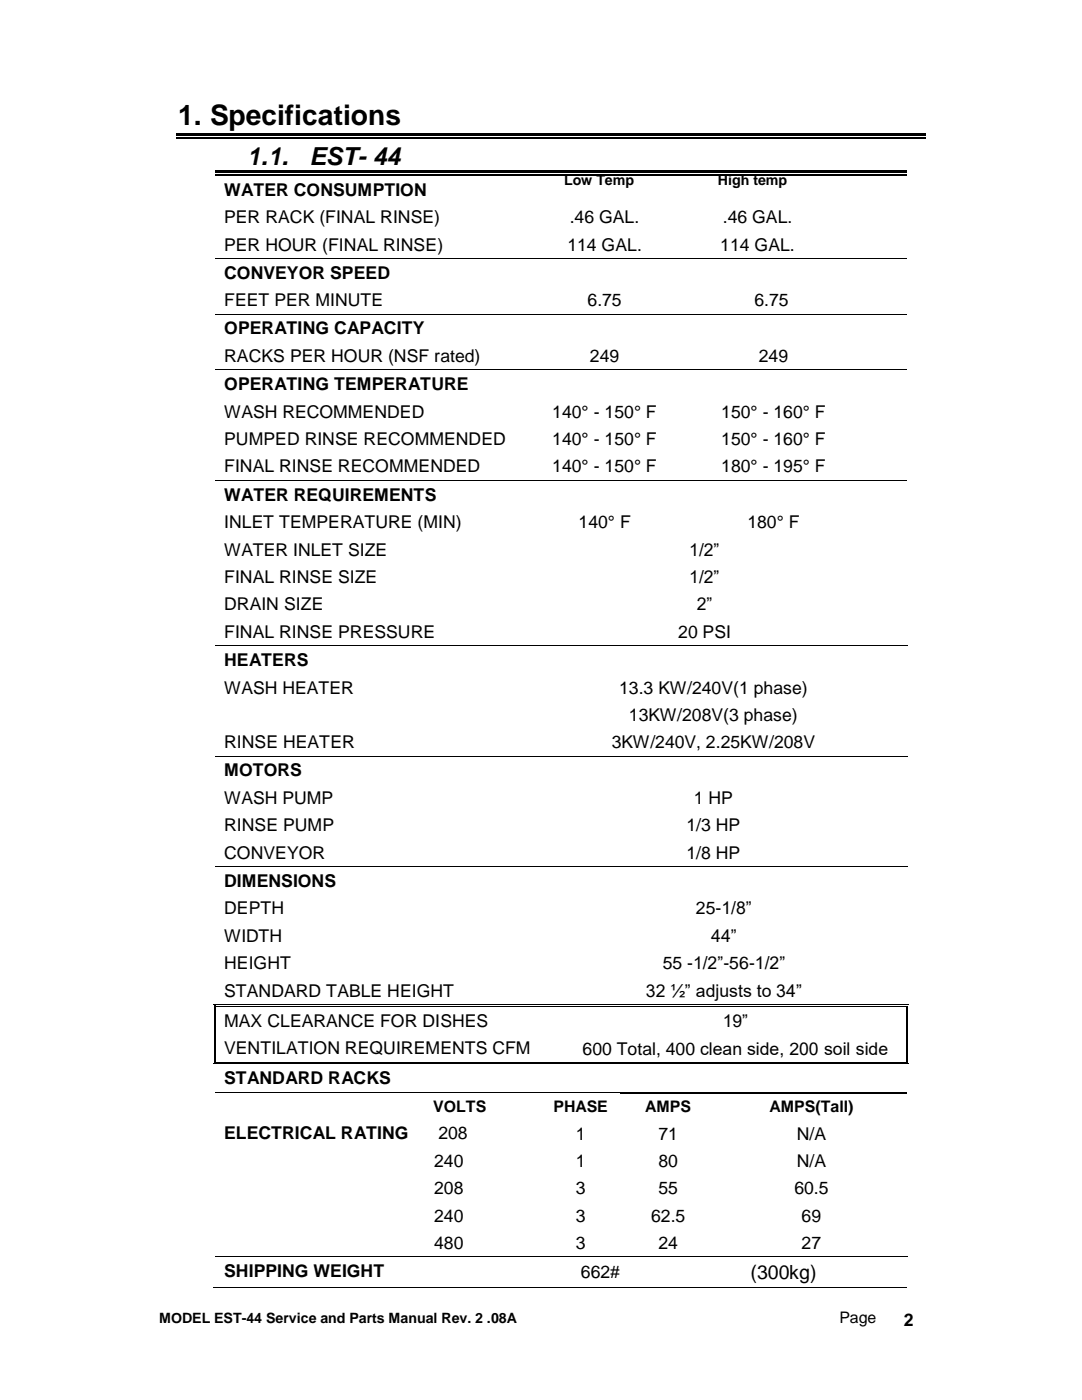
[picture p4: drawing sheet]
<svg xmlns="http://www.w3.org/2000/svg" width="216mm" height="279mm" viewBox="0 0 216 279" stroke-linecap="round" stroke-linejoin="round" font-family="sans-serif">
<defs><g id="words">
<text font-size="5.6" x="35.6" y="25">1. Specifications</text>
<g font-size="5">
<text x="49.3" y="32.9">1.1.</text>
<text x="61.7" y="32.9">EST- 44</text>
</g>
<text font-size="3.9" x="149.8" y="255.3">(300kg)</text>
<g font-size="3.5">
<text x="44.8" y="39">WATER CONSUMPTION</text>
<text x="44.8" y="44.5">PER RACK (FINAL RINSE)</text>
<text x="113.7" y="44.5">.46 GAL.</text>
<text x="144.2" y="44.5">.46 GAL.</text>
<text x="44.8" y="50">PER HOUR (FINAL RINSE)</text>
<text x="113.2" y="50">114 GAL.</text>
<text x="143.7" y="50">114 GAL.</text>
<text x="44.8" y="55.6">CONVEYOR SPEED</text>
<text x="44.8" y="61.1">FEET PER MINUTE</text>
<text x="117.2" y="61.1">6.75</text>
<text x="150.6" y="61.1">6.75</text>
<text x="44.8" y="66.7">OPERATING CAPACITY</text>
<text x="44.8" y="72.2">RACKS PER HOUR (NSF rated)</text>
<text x="44.8" y="77.9">OPERATING TEMPERATURE</text>
<text x="117.7" y="72.2">249</text>
<text x="151.4" y="72.2">249</text>
<text x="44.8" y="83.4">WASH RECOMMENDED</text>
<text x="110.2" y="83.4">140° - 150° F</text>
<text x="143.9" y="83.4">150° - 160° F</text>
<text x="44.8" y="88.8">PUMPED RINSE RECOMMENDED</text>
<text x="110.2" y="88.8">140° - 150° F</text>
<text x="143.9" y="88.8">150° - 160° F</text>
<text x="44.8" y="94.3">FINAL RINSE RECOMMENDED</text>
<text x="110.2" y="94.3">140° - 150° F</text>
<text x="143.9" y="94.3">180° - 195° F</text>
<text x="44.8" y="99.9">WATER REQUIREMENTS</text>
<text x="44.8" y="105.4">INLET TEMPERATURE (MIN)</text>
<text x="115.5" y="105.4">140° F</text>
<text x="149.1" y="105.4">180° F</text>
<text x="44.8" y="110.9">WATER INLET SIZE</text>
<text x="137.5" y="110.9">1/2”</text>
<text x="44.8" y="116.3">FINAL RINSE SIZE</text>
<text x="137.5" y="116.3">1/2”</text>
<text x="44.8" y="121.8">DRAIN SIZE</text>
<text x="139" y="121.8">2”</text>
<text x="44.8" y="127.3">FINAL RINSE PRESSURE</text>
<text x="135.3" y="127.3">20 PSI</text>
<text x="44.8" y="132.9">HEATERS</text>
<text x="44.8" y="138.4">WASH HEATER</text>
<text x="123.6" y="138.4">13.3 KW/240V(1 phase)</text>
<text x="125.5" y="143.9">13KW/208V(3 phase)</text>
<text x="44.8" y="149.3">RINSE HEATER</text>
<text x="122.1" y="149.3">3KW/240V, 2.25KW/208V</text>
<text x="44.8" y="154.9">MOTORS</text>
<text x="44.8" y="160.5">WASH PUMP</text>
<text x="138.5" y="160.5">1 HP</text>
<text x="44.8" y="165.9">RINSE PUMP</text>
<text x="137" y="165.9">1/3 HP</text>
<text x="44.8" y="171.4">CONVEYOR</text>
<text x="137" y="171.4">1/8 HP</text>
<text x="44.8" y="177">DIMENSIONS</text>
<text x="44.8" y="182.5">DEPTH</text>
<text x="138.9" y="182.5">25-1/8”</text>
<text x="44.8" y="188">WIDTH</text>
<text x="141.9" y="188">44”</text>
<text x="44.8" y="193.4">HEIGHT</text>
<text x="132.2" y="193.4">55 -1/2”-56-1/2”</text>
<text x="44.8" y="198.9">STANDARD TABLE HEIGHT</text>
<text x="128.9" y="198.9">32 ½” adjusts to 34”</text>
<text x="44.8" y="204.9">MAX CLEARANCE FOR DISHES</text>
<text x="144.2" y="205">19”</text>
<text x="44.8" y="210.4">VENTILATION REQUIREMENTS CFM</text>
<text x="116.3" y="210.5">600 Total, 400 clean side, 200 soil side</text>
<text x="44.8" y="216.3">STANDARD RACKS</text>
<text x="44.8" y="227.4">ELECTRICAL RATING</text>
<text x="87.5" y="227.4">208</text>
<text x="114.9" y="227.4">1</text>
<text x="131.4" y="227.4">71</text>
<text x="159" y="227.4">N/A</text>
<text x="86.6" y="232.9">240</text>
<text x="114.9" y="232.9">1</text>
<text x="131.4" y="232.9">80</text>
<text x="159" y="232.9">N/A</text>
<text x="86.6" y="238.4">208</text>
<text x="114.9" y="238.4">3</text>
<text x="131.4" y="238.4">55</text>
<text x="158.5" y="238.4">60.5</text>
<text x="86.6" y="243.8">240</text>
<text x="114.9" y="243.8">3</text>
<text x="129.9" y="243.8">62.5</text>
<text x="160" y="243.8">69</text>
<text x="86.6" y="249.3">480</text>
<text x="114.9" y="249.3">3</text>
<text x="131.4" y="249.3">24</text>
<text x="160" y="249.3">27</text>
<text x="44.8" y="254.9">SHIPPING WEIGHT</text>
<text x="115.9" y="255">662#</text>
<text x="180.4" y="264.5">2</text>
</g>
<g font-size="3.2">
<text x="86.5" y="222">VOLTS</text>
<text x="110.4" y="222">PHASE</text>
<text x="128.8" y="222">AMPS</text>
<text x="153.6" y="222">AMPS(Tall)</text>
<text x="167.5" y="264.1">Page</text>
</g>
<g font-size="2.8">
<text x="112.5" y="37">Low Temp</text>
<text x="143.3" y="37">High temp</text>
<text x="31.8" y="264.1">MODEL EST-44 Service and Parts Manual Rev. 2 .08A</text>
</g>
</g></defs>
<path d="M35.1 27.5h149.6M42.9 34.9h65.1M109 34.9h24.4M134.4 34.9h46.6" fill="none" stroke="#000" stroke-width=".25"/>
<g fill="#000">
<path d="M35.1 26.6h149.6v.5h-149.6z" fill-rule="evenodd"/>
<path d="M42.9 34h65.1v.6h-65.1z" fill-rule="evenodd"/>
<path d="M108 34h1v.6h-1z" fill-rule="evenodd"/>
<path d="M108 34.8h1v.3h-1z" fill-rule="evenodd"/>
<path d="M109 34h24.4v.6h-24.4z" fill-rule="evenodd"/>
<path d="M133.4 34h1v.6h-1z" fill-rule="evenodd"/>
<path d="M133.4 34.8h1v.3h-1z" fill-rule="evenodd"/>
<path d="M134.4 34h46.6v.6h-46.6z" fill-rule="evenodd"/>
<path d="M108 51.5h.1v.2h-.1z" fill-rule="evenodd"/>
<path d="M133.4 51.5h.1v.2h-.1z" fill-rule="evenodd"/>
<path d="M108 62.6h.1v.2h-.1z" fill-rule="evenodd"/>
<path d="M108 73.8h.1v.1h-.1z" fill-rule="evenodd"/>
<path d="M133.4 62.6h.1v.2h-.1z" fill-rule="evenodd"/>
<path d="M133.4 73.8h.1v.1h-.1z" fill-rule="evenodd"/>
<path d="M108 95.8h.1v.1h-.1z" fill-rule="evenodd"/>
<path d="M133.4 95.8h.1v.1h-.1z" fill-rule="evenodd"/>
<path d="M108 128.8h.1v.2h-.1z" fill-rule="evenodd"/>
<path d="M108 150.8h.1v.2h-.1z" fill-rule="evenodd"/>
<path d="M108 172.9h.1v.1h-.1z" fill-rule="evenodd"/>
<path d="M42.6 200.4h.2v.5h-.2z" fill-rule="evenodd"/>
<path d="M42.6 200.4h.5v.2h-.5z" fill-rule="evenodd"/>
<path d="M42.6 211.9h.2v.5h-.2z" fill-rule="evenodd"/>
<path d="M42.6 212.2h.5v.2h-.5z" fill-rule="evenodd"/>
<path d="M43 200.7h.1v.2h-.1z" fill-rule="evenodd"/>
<path d="M43 200.7h.1v.2h-.1z" fill-rule="evenodd"/>
<path d="M43 211.9h.1v.1h-.1z" fill-rule="evenodd"/>
<path d="M43 211.9h.1v.1h-.1z" fill-rule="evenodd"/>
<path d="M43.1 200.4h.6v.2h-.6z" fill-rule="evenodd"/>
<path d="M43.1 200.7h.6v.2h-.6z" fill-rule="evenodd"/>
<path d="M43.1 211.9h.6v.1h-.6z" fill-rule="evenodd"/>
<path d="M43.1 212.2h.6v.2h-.6z" fill-rule="evenodd"/>
<path d="M108 200.4h.5v.2h-.5z" fill-rule="evenodd"/>
<path d="M108 200.7h.5v.2h-.5z" fill-rule="evenodd"/>
<path d="M108 211.9h.5v.1h-.5z" fill-rule="evenodd"/>
<path d="M108 212.2h.5v.2h-.5z" fill-rule="evenodd"/>
<path d="M108 217.9h.1v.2h-.1z" fill-rule="evenodd"/>
<path d="M142.9 217.9h.5v.2h-.5z" fill-rule="evenodd"/>
<path d="M142.9 218.2h.5v.2h-.5z" fill-rule="evenodd"/>
<path d="M180.8 200.9h.1z" fill-rule="evenodd"/>
<path d="M180.8 200.4h.5v.2h-.5z" fill-rule="evenodd"/>
<path d="M180.8 200.7h.1v.2h-.1z" fill-rule="evenodd"/>
<path d="M180.8 212.2h.5v.2h-.5z" fill-rule="evenodd"/>
<path d="M180.8 211.9h.1v.1h-.1z" fill-rule="evenodd"/>
<path d="M180.8 211.9h.1v.1h-.1z" fill-rule="evenodd"/>
<path d="M181.1 200.9h.2z" fill-rule="evenodd"/>
<path d="M181.1 200.7h.2v.2h-.2z" fill-rule="evenodd"/>
<path d="M181.1 211.9h.2v.5h-.2z" fill-rule="evenodd"/>
<path d="M107.7 256.8h.2v.2h-.2z" fill-rule="evenodd"/>
<path d="M108 250.8h.1v.1h-.1z" fill-rule="evenodd"/>
<path d="M123.8 250.8h.2v.1h-.2z" fill-rule="evenodd"/>
<path d="M131.6 256.8h.1v.2h-.1z" fill-rule="evenodd"/>
<path d="M131.8 250.8h.2v.1h-.2z" fill-rule="evenodd"/>
<path d="M142.9 250.8h.2v.1h-.2z" fill-rule="evenodd"/>
</g>
<g fill="none" stroke="#000" stroke-width=".2">
<path d="M42.9 51.6h65.1M108.1 51.6h25.3M133.5 51.6h47.5M42.9 62.7h65.1M42.9 73.8h65.1M108.1 62.7h25.3M108.1 73.8h25.3M133.5 62.7h47.5M133.5 73.8h47.5M42.9 95.9h65.1M108.1 95.9h25.3M133.5 95.9h47.5"/>
<path d="M42.9 128.9h65.1M108.1 128.9h72.9M42.9 150.9h65.1M108.1 150.9h72.9M42.9 173h65.1M108.1 173h72.9M42.7 200.9v11M42.9 218h65.1M43.1 200.9v11M43.7 200.5h64.3M43.7 200.8h64.3M43.7 211.9h64.3"/>
<path d="M43.7 212.3h64.3M108.1 218h34.8M108.5 200.5h72.3M108.5 200.8h72.3M108.5 211.9h72.3M108.5 212.3h72.3M123.8 218.3h19.1M143.4 218h37.6M143.4 218.3h37.6M180.8 200.9v11M181.2 200.9v11M42.6 256.9h138.4"/>
<path d="M42.9 250.9h65.1M108.1 250.9h15.8M124 250.9h7.8M132 250.9h10.9M143.1 250.9h37.9"/>
</g>
<use href="#words"/>
</svg>
